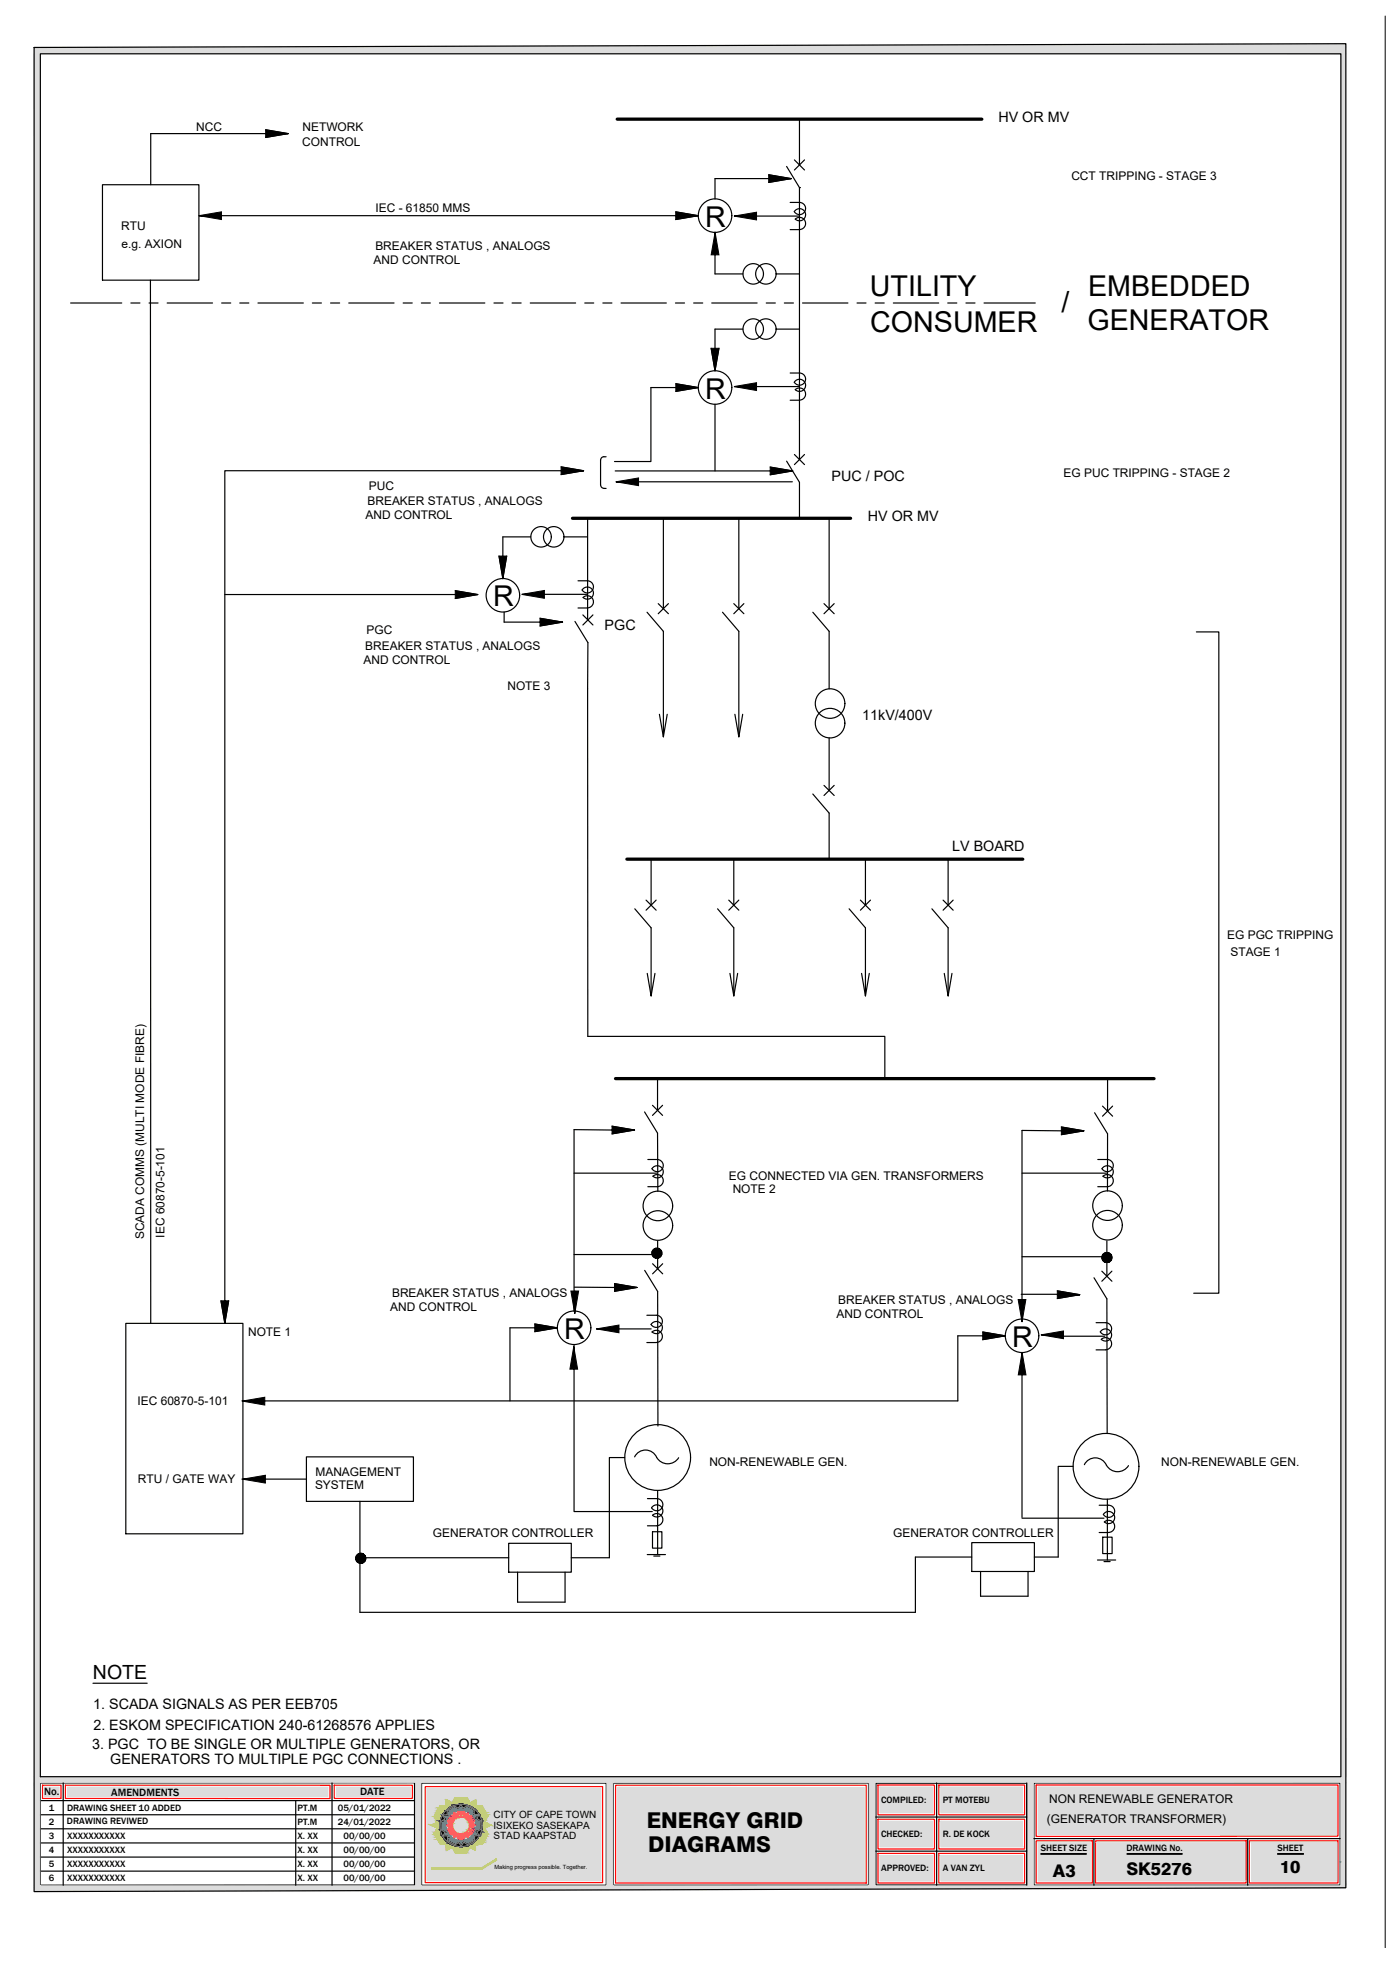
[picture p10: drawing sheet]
<svg xmlns="http://www.w3.org/2000/svg" width="297mm" height="420mm" viewBox="0 0 297 420" stroke-linecap="round" stroke-linejoin="round" font-family="sans-serif">
<defs><g id="words">
<g font-size="6.1">
<text x="150.9" y="48.5">R</text>
<text x="186.2" y="63.4">UTILITY</text>
<text x="232.9" y="63.4">EMBEDDED</text>
<text x="186.2" y="71.1">CONSUMER</text>
<text x="227.2" y="66.8">/</text>
<text x="232.7" y="70.7">GENERATOR</text>
<text x="150.9" y="85.3">R</text>
<text x="105.5" y="129.8">R</text>
<text x="120.8" y="286.6">R</text>
<text x="216.6" y="288.3">R</text>
</g>
<g font-size="4.7">
<text x="138.4" y="391.2">ENERGY GRID</text>
<text x="138.7" y="396.4">DIAGRAMS</text>
</g>
<text font-size="4.2" x="19.9" y="359.4">NOTE</text>
<g font-size="3.7">
<text x="225.3" y="401.8">A3</text>
<text x="241" y="401.3">SK5276</text>
<text x="273.9" y="400.9">10</text>
</g>
<g font-size="3.1">
<text x="213.7" y="26">HV OR MV</text>
<text x="178" y="102.8">PUC / POC</text>
<text x="185.7" y="111.6">HV OR MV</text>
<text x="129.4" y="134.8">PGC</text>
<text x="184.5" y="154">11kV/400V</text>
<text x="203.8" y="182.1">LV BOARD</text>
<text x="19.9" y="365.8">1. SCADA SIGNALS AS PER EEB705</text>
<text x="20" y="370.3">2. ESKOM SPECIFICATION 240-61268576 APPLIES</text>
<text x="19.7" y="374.5">3. PGC TO BE SINGLE OR MULTIPLE GENERATORS, OR</text>
<text x="23.6" y="377.5">GENERATORS TO MULTIPLE PGC CONNECTIONS .</text>
</g>
<g font-size="2.6">
<text x="42" y="28">NCC</text>
<text x="64.7" y="28">NETWORK</text>
<text x="64.7" y="31.3">CONTROL</text>
<text x="229.3" y="38.6">CCT TRIPPING - STAGE 3</text>
<text x="80.3" y="45.3">IEC - 61850 MMS</text>
<text x="25.9" y="49.3">RTU</text>
<text x="26" y="53.1">e.g. AXION</text>
<text x="80.3" y="53.5">BREAKER STATUS , ANALOGS</text>
<text x="79.9" y="56.5">AND CONTROL</text>
<text x="79" y="104.8">PUC</text>
<text x="227.6" y="102.1">EG PUC TRIPPING - STAGE 2</text>
<text x="78.3" y="111.1">AND CONTROL</text>
<text x="78.6" y="108.2">BREAKER STATUS , ANALOGS</text>
<text x="78.4" y="135.8">PGC</text>
<text x="77.8" y="142.1">AND CONTROL</text>
<text x="78.1" y="139.2">BREAKER STATUS , ANALOGS</text>
<text x="108.6" y="147.7">NOTE 3</text>
<text x="262.6" y="201.1">EG PGC TRIPPING</text>
<text x="263.3" y="204.7">STAGE 1</text>
<text x="156" y="252.6">EG CONNECTED VIA GEN. TRANSFORMERS</text>
<text x="156.8" y="255.3">NOTE 2</text>
<text x="30.9" y="265.3" transform="rotate(-90 30.9 265.3)">SCADA COMMS (MULTI MODE FIBRE)</text>
<text x="35.2" y="264.9" transform="rotate(-90 35.2 264.9)">IEC 60870-5-101</text>
<text x="83.5" y="280.5">AND CONTROL</text>
<text x="83.9" y="277.6">BREAKER STATUS , ANALOGS</text>
<text x="179.4" y="279.1">BREAKER STATUS , ANALOGS</text>
<text x="53.1" y="286">NOTE 1</text>
<text x="179" y="282">AND CONTROL</text>
<text x="29.4" y="300.7">IEC 60870-5-101</text>
<text x="29.5" y="317.3">RTU / GATE WAY</text>
<text x="67.5" y="316">MANAGEMENT</text>
<text x="151.8" y="313.7">NON-RENEWABLE GEN.</text>
<text x="248.5" y="313.7">NON-RENEWABLE GEN.</text>
<text x="67.4" y="318.6">SYSTEM</text>
<text x="92.6" y="329">GENERATOR CONTROLLER</text>
<text x="191.2" y="329.1">GENERATOR CONTROLLER</text>
<text x="224.5" y="385.8">NON RENEWABLE GENERATOR</text>
<text x="224" y="390.1">(GENERATOR TRANSFORMER)</text>
</g>
<g font-size="2.3">
<text x="9.4" y="384.3">No.</text>
<text x="23.8" y="384.3">AMENDMENTS</text>
<text x="77" y="384.3">DATE</text>
</g>
<g font-size="2.1">
<text x="105.6" y="389">CITY OF CAPE TOWN</text>
<text x="105.6" y="391.4">ISIXEKO SASEKAPA</text>
<text x="105.6" y="393.7">STAD KAAPSTAD</text>
</g>
<g font-size="2">
<text x="10.5" y="387.6">1</text>
<text x="14.4" y="387.6">DRAWING SHEET 10 ADDED</text>
<text x="63.7" y="387.6">PT.M</text>
<text x="72.3" y="387.6">05/01/2022</text>
<text x="188.6" y="385.9">COMPILED:</text>
<text x="201.7" y="385.9">PT MOTEBU</text>
<text x="10.5" y="390.6">2</text>
<text x="10.5" y="393.6">3</text>
<text x="14.3" y="390.4">DRAWING REVIWED</text>
<text x="14.4" y="393.6">XXXXXXXXXXX</text>
<text x="63.6" y="390.6">PT.M</text>
<text x="63.7" y="393.6">X. XX</text>
<text x="72.3" y="390.6">24/01/2022</text>
<text x="73.5" y="393.6">00/00/00</text>
<text x="188.6" y="393.2">CHECKED:</text>
<text x="201.7" y="393.2">R. DE KOCK</text>
<text x="10.5" y="396.6">4</text>
<text x="10.5" y="399.7">5</text>
<text x="14.4" y="396.6">XXXXXXXXXXX</text>
<text x="14.4" y="399.7">XXXXXXXXXXX</text>
<text x="63.7" y="396.6">X. XX</text>
<text x="63.7" y="399.6">X. XX</text>
<text x="73.5" y="396.6">00/00/00</text>
<text x="73.5" y="399.6">00/00/00</text>
<text x="188.6" y="400.5">APPROVED:</text>
<text x="201.7" y="400.5">A VAN ZYL</text>
<text x="222.8" y="396.2">SHEET SIZE</text>
<text x="241" y="396.2">DRAWING No.</text>
<text x="273.4" y="396.2">SHEET</text>
<text x="10.5" y="402.7">6</text>
<text x="14.4" y="402.7">XXXXXXXXXXX</text>
<text x="63.7" y="402.7">X. XX</text>
<text x="73.5" y="402.7">00/00/00</text>
</g>
<text font-size="1.2" x="105.8" y="400">Making progress possible. Together.</text>
</g></defs>
<!-- layer: 500AL132KV -->
<g fill="#dcdcdc" stroke="#dcdcdc" stroke-width=".21">
<path d="M222.2 382.5h63.9z"/>
<path d="M222.2 382.5h63.9v10.1z"/>
<path d="M267.8 394.5l18.3-.1z"/>
<path d="M267.8 394.5h18.3v8z"/>
<path d="M132.2 382.6h52.7z"/>
<path d="M132.2 382.6h52.7v20z"/>
<path d="M14.5 382.6h55.6z"/>
<path d="M14.5 382.6h55.6v1.9z"/>
<path d="M7.3 10.2l280.7-.8v.8z"/>
<path d="M7.3 403.5h280.7v.6z"/>
<path d="M222.2 382.5v10.1h63.9zM222.2 392.6h63.9z"/>
<path d="M267.8 394.5v8h18.3zM267.8 402.5h18.3z"/>
<path d="M132.2 382.6v20h52.7zM132.2 402.6l52.7 .1z"/>
<path d="M222.2 394.5l11.1 8.1v-8.1zM222.2 394.5l11.1 8.1h-11.1z"/>
<path d="M14.5 382.6v1.9h55.6zM14.5 384.5h55.6z"/>
<path d="M7.3 10.2l280.7 1.3v-1.3zM7.3 10.2l280.7 1.3h-280.7z"/>
<path d="M287 11.5l1 368.8v-368.8zM287 11.5l1 368.8h-1z"/>
<path d="M7.3 11.5l1.3 368.8v-368.8zM7.3 11.5l1.3 368.8h-1.3z"/>
<path d="M7.3 380.3l280.7 1.3v-1.3zM7.3 380.3l280.7 1.3h-280.7z"/>
<path d="M88.7 381.6h199.3zM88.7 381.6h199.3z"/>
<path d="M7.3 381.6h81.4zM7.3 381.6h1.3z"/>
<path d="M88.7 381.6h97.2zM88.7 381.6h42.6z"/>
<path d="M88.7 381.6l1.5 21.9v-21.9zM88.7 381.6l1.5 21.9h-1.5z"/>
<path d="M286.8 381.6l1.2 21.9v-21.9zM286.8 381.6l1.2 21.9h-1.2z"/>
<path d="M219.7 381.6l1.6 21.9v-21.9zM219.7 381.6l1.6 21.9h-1.6z"/>
<path d="M185.9 381.6l1.5 21.9v-21.9zM185.9 381.6l1.5 21.9h-1.5z"/>
<path d="M185.9 403.5h102.1zM156.6 403.5h131.4z"/>
<path d="M129.8 381.6l1.5 21.9v-21.9zM129.8 381.6l1.5 21.9h-1.5z"/>
<path d="M88.7 403.5h1.5zM8.6 403.5h81.6z"/>
<path d="M7.3 381.6l1.3 21.9v-21.9zM7.3 381.6l1.3 21.9h-1.3z"/>
<path d="M156.6 403.5h131.4zM131.3 403.5h156.7z"/>
<path d="M129.8 403.5h1.5zM129.8 403.5h1.5z"/>
<path d="M7.3 403.5h82.9zM7.3 403.5h82.9z"/>
<path d="M7.3 403.5v.6h280.7zM7.3 404.1h280.7l-280.7 .8z"/>
</g>
<!-- layer: 0 -->
<g fill="none" stroke="#dcdcdc" stroke-width=".25">
<path d="M9.6 382.6h3v1.9h-3zM14.5 382.6h55.6v1.9h-55.6zM72 382.6h15.8v1.9h-15.8zM132.2 382.6h52.7v20.1l-52.7-.1zM188.3 382.5h11.2v5.5h-11.2zM188.3 389.8h11.2v5.5h-11.2zM188.3 397.2h11.2v5.4h-11.2zM201.4 382.5h17.4v5.5h-17.4zM201.4 389.8h17.4v5.5h-17.4zM201.4 397.2h17.4v5.4h-17.4zM222.2 382.5h63.9v10.1h-63.9zM222.2 394.5h11.1v8.1h-11.1z"/>
<path d="M234.9 394.5h31.3v8.1h-31.3zM267.8 394.5l18.3-.1v8.1l-18.3 .1z"/>
</g>
<g fill="#dcdcdc" stroke="#dcdcdc" stroke-width=".21">
<path d="M91.4 382.8l37.2 19.7v-19.7zM91.4 382.8l37.2 19.7h-37.2z"/>
<path d="M201.4 382.5l17.4 5.5v-5.5zM201.4 382.5l17.4 5.5h-17.4z"/>
<path d="M201.4 389.8l17.4 5.5v-5.5zM201.4 389.8l17.4 5.5h-17.4z"/>
<path d="M188.3 382.5l11.2 5.5v-5.5zM188.3 382.5l11.2 5.5h-11.2z"/>
<path d="M188.3 389.8l11.2 5.5v-5.5zM188.3 389.8l11.2 5.5h-11.2z"/>
<path d="M201.4 397.2l17.4 5.4v-5.4zM201.4 397.2l17.4 5.4h-17.4z"/>
<path d="M188.3 397.2l11.2 5.4v-5.4zM188.3 397.2l11.2 5.4h-11.2z"/>
<path d="M234.9 394.5l31.3 8.1v-8.1zM234.9 394.5l31.3 8.1h-31.3z"/>
<path d="M72 382.6l15.8 1.9v-1.9zM72 382.6l15.8 1.9h-15.8z"/>
<path d="M9.6 382.6l3 1.9v-1.9zM9.6 382.6l3 1.9h-3z"/>
</g>
<!-- layer: BorderSheet -->
<path d="M8.5 381.5h80.6v22.2l-80.6-.1zM90.1 381.5h39.8v22.2h-39.8zM91.4 382.8h37.2v19.7h-37.2zM131.1 381.5h54.9v22.1l-54.9 .1zM187.3 381.5h32.6v22.1h-32.6zM221.1 381.5h65.9v22.1h-65.9z" fill="none" stroke="#dcdcdc" stroke-width=".25"/>
<!-- layer: TEXT -->
<g fill="none" stroke="#f00" stroke-width=".25">
<path d="M9.1 382.1h4v2.8h-4zM14 382.1h56.6v2.9l-56.6-.1zM71.5 382.1h16.7v2.8h-16.7zM131.7 382.1h53.7v21h-53.7zM187.9 382.1h12.1v6.4h-12.1zM187.9 389.4h12.1v6.4h-12.1zM187.9 396.7h12.1v6.4h-12.1zM200.9 382.1h18.4v6.4h-18.4zM200.9 389.4h18.4v6.4h-18.4zM200.9 396.7h18.4v6.4h-18.4zM221.7 394h12.1v9.1h-12.1zM221.7 382.1l64.6-.1v11l-64.6 .1z"/>
<path d="M234.5 394h32.2v9.1h-32.2zM267.4 394h18.9v9.1h-18.9z"/>
</g>
<g fill="none" stroke="#000" stroke-width=".25">
<path d="M7.3 10.2l280.7-.8v394.7l-280.7 .8zM8.6 11.5h278.4v368.8h-278.4zM8.6 381.6h80.1v21.9h-80.1zM8.6 385.4h80.1M8.6 388.4h80.1M8.6 391.4h80.1M8.6 394.5h80.1M8.6 397.5h80.1M13.5 381.6v21.9M63.3 385.4v18.1M71.1 381.6v21.9M90.2 381.6h39.6v21.9h-39.6z"/>
<path d="M131.3 381.6h54.6v21.9h-54.6zM187.4 381.6h32.3v21.9h-32.3zM187.4 388.9h32.3M187.4 396.2h32.3M200.4 381.6v21.9M219.7 381.6v21.9M221.3 381.6h65.5v21.9h-65.5zM221.3 393.5h65.5M234.1 393.5v10M267 393.5v10M8.6 400.5h80.1"/>
</g>
<!-- layer: TextTitle -->
<path d="M222.8 396.7h9.7M222.8 396.9h9.7M241.2 396.7h11.8M241.2 396.9h11.8M273.4 396.7h5.6M273.4 396.9h5.6" fill="none" stroke="#000" stroke-width=".25"/>
<!-- layer: BorderSheet -->
<path d="M91 382.4h38v20.5h-38z" fill="none" stroke="#f00" stroke-width=".25"/>
<!-- layer: 0 -->
<g fill="#c4d72d" stroke="#c4d72d" stroke-width=".21">
<path d="M97.4 384.8h2.5z"/>
<path d="M100.6 385.9l1.2-.7v.7z"/>
<path d="M94.1 386.6h1.4z"/>
<path d="M101.7 394.7h1.5z"/>
<path d="M94.2 394.7h2.3z"/>
<path d="M100.5 395.4h1.2v.6z"/>
<path d="M95.5 395.4l.1 .6z"/>
<path d="M95.5 395.4h1.3l-1.2 .6z"/>
<path d="M96.8 395.4h3.7l-.6 1.1z"/>
<path d="M92.4 399.8v.3l10.7-.3zM92.4 400.1l10.7-.3v.3zM103.1 399.8v.3l3.1-2.2zM103.1 400.1l3.1-2.2 .1 .2z"/>
<path d="M97.4 384.8l2.8 .4-.3-.4zM97.4 384.8l2.8 .4h-3.1z"/>
<path d="M97.1 385.2l3.5 .7-.4-.7zM97.1 385.2l3.5 .7h-3.8z"/>
<path d="M95.5 385.2l1.3 .7zM95.5 385.2l1.3 .7h-1.3z"/>
<path d="M100.6 385.9h1.2zM100.6 385.9h1.2z"/>
<path d="M95.5 385.9h5.1zM95.5 385.9h5.1z"/>
<path d="M95.5 385.9l6.3 .3v-.3zM95.5 385.9l6.3 .3h-6.3z"/>
<path d="M98.5 386.2h3.3zM98.5 386.2h3.3z"/>
<path d="M95.5 386.2h3zM95.5 386.2h2.4z"/>
<path d="M99.1 386.2l2.7 .1zM99.1 386.2l2.7 .1z"/>
<path d="M95.5 386.2l1.8 .2 .6-.2zM95.5 386.2l1.8 .2h-1.8z"/>
<path d="M99.7 386.3l2.1 .2v-.2zM99.7 386.3l2.1 .2h-1.5z"/>
<path d="M100.3 386.5l1.5 .1zM100.3 386.5l1.5 .1z"/>
<path d="M95.5 386.4l1.2 .2 .6-.2zM95.5 386.4l1.2 .2h-1.2z"/>
<path d="M100.5 386.6h2.7zM100.5 386.6h2.7z"/>
<path d="M95.5 386.6h1.2zM95.5 386.6h1.1z"/>
<path d="M100.5 386.6l2.8 .1-.1-.1zM100.5 386.6l2.8 .1h-2.5z"/>
<path d="M94.1 386.6l2.1 .3 .4-.3zM94.1 386.6l2.1 .3h-2.2z"/>
<path d="M100.8 386.7l2.6 .4-.1-.4zM100.8 386.7l2.6 .4h-2.1z"/>
<path d="M94 386.9l1.7 .3 .5-.3zM94 386.9l1.7 .3h-1.9z"/>
<path d="M101.3 387.1l2.4 .3-.3-.3zM101.3 387.1l2.4 .3h-1.9z"/>
<path d="M93.8 387.2l1.5 .5 .4-.5zM93.8 387.2l1.5 .5h-1.7z"/>
<path d="M101.8 387.4l2.1 .5-.2-.5zM101.8 387.4l2.1 .5h-1.7z"/>
<path d="M93.6 387.7l1.3 .4 .4-.4zM93.6 387.7l1.3 .4h-1.6z"/>
<path d="M102.2 387.9l2 .5-.3-.5zM102.2 387.9l2 .5h-1.6z"/>
<path d="M93.3 388.1l1.3 .6 .3-.6zM93.3 388.1l1.3 .6h-1.6z"/>
<path d="M102.6 388.4l1.8 .3-.2-.3zM102.6 388.4l1.8 .3h-1.7z"/>
<path d="M93 388.7l1.5 .1 .1-.1zM93 388.7l1.5 .1h-1.6z"/>
<path d="M102.7 388.7l1.6 .2 .1-.2zM102.7 388.7l1.6 .2h-1.5z"/>
<path d="M92.9 388.8l1.4 .4 .2-.4zM92.9 388.8l1.4 .4h-1.2z"/>
<path d="M102.8 388.9l1.1 .6 .4-.6zM102.8 388.9l1.1 .6h-.9z"/>
<path d="M93.1 389.2l1.1 .6 .1-.6zM93.1 389.2l1.1 .6h-.8z"/>
<path d="M103 389.5l.7 .4 .2-.4zM103 389.5l.7 .4h-.6z"/>
<path d="M93.4 389.8l.7 .3 .1-.3zM93.4 389.8l.7 .3h-.5z"/>
<path d="M103.1 389.9l.9 .2-.3-.2zM103.1 389.9l.9 .2h-.9z"/>
<path d="M93.6 390.1l.5 .3v-.3zM92.8 390.4l.8-.3 .5 .3z"/>
<path d="M103.1 390.1l1.9 .5-1-.5zM103.1 390.1l1.9 .5h-1.8z"/>
<path d="M92.8 390.4l1.3 .2v-.2zM92.4 390.6l.4-.2 1.3 .2z"/>
<path d="M103.2 390.6h1.8zM103.2 390.6l1.6 .1z"/>
<path d="M92.4 390.6l1.7 .4v-.4zM92.4 390.6l1.7 .4h-1z"/>
<path d="M93.1 391l1 .2v-.2zM93.1 391l1 .2h-.5z"/>
<path d="M103.2 390.7l.6 .6 1-.6zM103.2 390.7l.6 .6h-.7zM103.1 391.3h.7zM103.1 391.3h.7z"/>
<path d="M93.6 391.2l.6 .4-.1-.4zM93.6 391.2l.6 .4h-.8z"/>
<path d="M103.1 391.3l1 .6-.3-.6zM103.1 391.3l1 .6h-1.1z"/>
<path d="M93.4 391.6l.9 .6-.1-.6zM93.4 391.6l.9 .6h-1.2z"/>
<path d="M103 391.9l1.4 .6-.3-.6zM103 391.9l1.4 .6h-1.6z"/>
<path d="M102.8 392.5h1.6zM102.8 392.5h1.6z"/>
<path d="M93.1 392.2l1.4 .4-.2-.4zM93.1 392.2l1.4 .4h-1.6z"/>
<path d="M92.9 392.6l1.7 .2-.1-.2zM92.9 392.6l1.7 .2h-1.6z"/>
<path d="M102.8 392.5l1.3 .5 .3-.5zM102.8 392.5l1.3 .5h-1.5z"/>
<path d="M93 392.8l1.9 .5-.3-.5zM93 392.8l1.9 .5h-1.5z"/>
<path d="M102.6 393l1.3 .5 .2-.5zM102.6 393l1.3 .5h-1.7z"/>
<path d="M93.4 393.3l1.9 .5-.4-.5zM93.4 393.3l1.9 .5h-1.6z"/>
<path d="M102.2 393.5l1.4 .5 .3-.5zM102.2 393.5l1.4 .5h-1.8z"/>
<path d="M93.7 393.8l2 .4-.4-.4zM93.7 393.8l2 .4h-1.8z"/>
<path d="M101.8 394l1.6 .4 .2-.4zM101.3 394.4l.5-.4 1.6 .4z"/>
<path d="M93.9 394.2l2.3 .3-.5-.3zM93.9 394.2l2.3 .3h-2.1z"/>
<path d="M101.3 394.4l1.9 .3 .2-.3zM100.9 394.7l.4-.3 1.9 .3z"/>
<path d="M100.9 394.7h.8zM100.8 394.7h.9z"/>
<path d="M94.1 394.5l2.4 .2-.3-.2zM94.1 394.5l2.4 .2h-2.3zM94.2 394.7h2.3z"/>
<path d="M95.5 394.7l1.2 .1zM95.5 394.7l1.2 .1h-1.2z"/>
<path d="M100.8 394.7l.9 .2v-.2zM100.3 394.9l.5-.2 .9 .2z"/>
<path d="M95.5 394.8l1.8 .3-.6-.3zM95.5 394.8l1.8 .3h-1.8z"/>
<path d="M100.3 394.9l1.4 .2v-.2zM99.7 395.1l.6-.2 1.4 .2z"/>
<path d="M95.5 395.1l2.4 .1-.6-.1zM95.5 395.1l2.4 .1h-2.4z"/>
<path d="M99.7 395.1l2 .1zM99.1 395.2h2.6z"/>
<path d="M95.5 395.2h2.8zM95.5 395.2h2.8z"/>
<path d="M99.1 395.2l2.6 .1zM98.5 395.3h3.2z"/>
<path d="M95.5 395.2l3 .1zM95.5 395.2l3 .1z"/>
<path d="M95.5 395.3l6.2 .1zM95.5 395.3l6.2 .1z"/>
<path d="M96.8 395.4h4.9zM96.8 395.4h4.9z"/>
<path d="M97.4 396.5h2.5zM96.8 395.4l3.1 1.1h-2.5z"/>
</g>
<path d="M95.5 385.2l1.3 .7 .6-1.1h2.5l.7 1.1 1.2-.7v1.4h1.4l1.2 2.1-.7 1.2 1.3 .7-1.2 .7 .6 1.2-1.2 2.2h-1.5v1.3l-1.2-.6-.6 1.1h-2.5l-.6-1.1-1.3 .7v-1.4h-1.3l-1.3-2.1 .7-1.4-1.2-.6 1.2-.5-.7-1.3 1.2-2.2h1.4z" fill="none" stroke="#c4d72d" stroke-width=".25"/>
<g fill="#ec268f" stroke="#ec268f" stroke-width=".21">
<path d="M98 387.7h1.3z"/>
<path d="M99.6 388.3l.6-.3v.3z"/>
<path d="M96.4 388.6h.7z"/>
<path d="M100.2 392.7h.7z"/>
<path d="M96.5 392.7h1z"/>
<path d="M99.6 393h.6v.4z"/>
<path d="M97.1 393v.4z"/>
<path d="M97.1 393h.6l-.6 .4z"/>
<path d="M97.8 393h1.8l-.3 .6z"/>
<path d="M98 387.7l1.4 .3-.1-.3zM98 387.7l1.4 .3h-1.5z"/>
<path d="M97.9 388l1.7 .3-.2-.3zM97.9 388l1.7 .3h-1.9z"/>
<path d="M97.1 388l.6 .3zM97.1 388l.6 .3h-.6z"/>
<path d="M99.6 388.3h.6zM99.6 388.3h.6z"/>
<path d="M97.1 388.3h2.5zM97.1 388.3h2.5z"/>
<path d="M97.1 388.3h3.1zM97.1 388.3h3.1z"/>
<path d="M98.9 388.3l1.3 .1zM98.9 388.3l1.3 .1z"/>
<path d="M97.1 388.3h1.3zM97.1 388.3l.9 .1z"/>
<path d="M99.3 388.4l.9 .2v-.2zM99.3 388.4l.9 .2z"/>
<path d="M97.1 388.4l.5 .2 .4-.2zM97.1 388.4l.5 .2h-.5z"/>
<path d="M99.7 388.6h.5zM99.7 388.6h.5z"/>
<path d="M99.8 388.6h1.1zM99.8 388.6h1.1z"/>
<path d="M97.1 388.6h.5zM97.1 388.6h.4z"/>
<path d="M97.1 388.6h.4zM97.1 388.6h.4z"/>
<path d="M99.8 388.6l1.2 .2-.1-.2zM99.8 388.6l1.2 .2h-.9z"/>
<path d="M96.4 388.6l.9 .2 .2-.2zM96.4 388.6l.9 .2h-1z"/>
<path d="M100.1 388.8l1.1 .3-.2-.3zM100.1 388.8l1.1 .3h-.8z"/>
<path d="M96.3 388.8l.6 .3 .4-.3zM96.3 388.8l.6 .3h-.7z"/>
<path d="M100.4 389.1l1 .3-.2-.3zM100.4 389.1l1 .3h-.7z"/>
<path d="M96.2 389.1l.5 .3 .2-.3zM96.2 389.1l.5 .3h-.7z"/>
<path d="M100.7 389.4l.8 .3-.1-.3zM100.7 389.4l.8 .3h-.7z"/>
<path d="M96 389.4l.5 .3 .2-.3zM96 389.4l.5 .3h-.7z"/>
<path d="M100.8 389.7l.7 .1v-.1zM100.8 389.7l.7 .1h-.6z"/>
<path d="M95.8 389.7h.7zM95.8 389.7l.7 .1z"/>
<path d="M100.9 389.8l.3 .4 .3-.4zM100.9 389.8l.3 .4h-.2z"/>
<path d="M95.8 389.8l.6 .4 .1-.4zM95.8 389.8l.6 .4h-.3z"/>
<path d="M101 390.2h.2zM101 390.2l.2 .1z"/>
<path d="M96.1 390.2l.3 .2zM96.1 390.2l.3 .2z"/>
<path d="M101 390.3l.8 .4zM101 390.3l.8 .4h-.8z"/>
<path d="M96.1 390.4l.2 .3 .1-.3zM95.5 390.7l.6-.3 .2 .3z"/>
<path d="M101 390.7h.8zM101 390.7h.7z"/>
<path d="M95.5 390.7h.8zM95.5 390.7h.8z"/>
<path d="M95.6 390.7l.8 .3-.1-.3zM95.6 390.7l.8 .3z"/>
<path d="M101 390.7l.2 .3 .5-.3zM101 390.7l.2 .3h-.2z"/>
<path d="M101 391l.3 .1zM101 391l.3 .1h-.3z"/>
<path d="M96.2 391l.2 .1v-.1zM96.2 391l.2 .1h-.3z"/>
<path d="M101 391.1l.5 .4-.2-.4zM101 391.1l.5 .4h-.6z"/>
<path d="M96.1 391.1l.4 .4-.1-.4zM96.1 391.1l.4 .4h-.7z"/>
<path d="M100.9 391.5l.6 .1zM100.9 391.5l.6 .1z"/>
<path d="M95.8 391.5l.7 .1zM95.8 391.5l.7 .1z"/>
<path d="M100.8 391.6l.6 .3 .1-.3zM100.8 391.6l.6 .3h-.7z"/>
<path d="M95.8 391.6l.9 .3-.2-.3zM95.8 391.6l.9 .3h-.7z"/>
<path d="M100.7 391.9l.5 .4 .2-.4zM100.7 391.9l.5 .4h-.8z"/>
<path d="M96 391.9l.9 .4-.2-.4zM96 391.9l.9 .4h-.7z"/>
<path d="M100.4 392.3l.6 .3 .2-.3zM100.1 392.6l.3-.3 .6 .3z"/>
<path d="M96.2 392.3l1.1 .3-.4-.3zM96.2 392.3l1.1 .3h-.9z"/>
<path d="M100.1 392.6l.8 .1 .1-.1zM99.9 392.7l.2-.1 .8 .1z"/>
<path d="M96.4 392.6l1.1 .1zM96.4 392.6l1.1 .1h-1zM96.5 392.7h1z"/>
<path d="M99.9 392.7l.3 .1zM99.7 392.8h.5z"/>
<path d="M97.1 392.7l.5 .1zM97.1 392.7l.5 .1z"/>
<path d="M99.7 392.8l.5 .1v-.1zM99.3 392.9l.4-.1 .5 .1z"/>
<path d="M97.1 392.8l.9 .1zM97.1 392.8l.9 .1h-.9z"/>
<path d="M97.1 392.9l1.3 .1zM97.1 392.9l1.3 .1z"/>
<path d="M99.3 392.9l.9 .1zM98.9 393h1.3z"/>
<path d="M97.7 393h.7zM97.7 393h.7z"/>
<path d="M97.1 393h.6zM97.1 393h.6z"/>
<path d="M97.7 393h2.5zM97.7 393h2.5z"/>
<path d="M97.8 393l.2 .6h1.3zM98 393.6h1.3z"/>
</g>
<g fill="none" stroke="#ec268f" stroke-width=".25">
<path d="M97.1 387.9l.6 .4 .3-.6h1.3l.3 .6 .6-.3v.6h.7l.6 1.1-.3 .6 .6 .4-.6 .3 .3 .6-.6 1.1h-.7v.7l-.6-.4-.3 .6h-1.3l-.3-.6-.6 .4v-.7h-.6l-.7-1.1 .4-.6-.7-.3 .6-.3-.3-.7 .6-1.1h.7z"/>
<circle cx="98.7" cy="390.7" r="2.34"/>
</g>
<g fill="#02acd4" stroke="#02acd4" stroke-width=".21">
<path d="M98.6 386.2l.2 .3h-.4z"/>
<path d="M99.8 386.6h.3z"/>
<path d="M96.6 387l.7-.4 .7 .4z"/>
<path d="M101.8 388.4h.7z"/>
<path d="M94.8 392.9h.6z"/>
<path d="M99.2 394.3h1.7z"/>
<path d="M98.5 394.8h.4z"/>
<path d="M98.4 386.5l.4 .1zM98.4 386.5l.4 .1z"/>
<path d="M99.8 386.6l1 .4zM99.1 387l.7-.4 1 .4z"/>
<path d="M98.4 386.6l.7 .4-.3-.4zM98.4 386.6l.7 .4h-1z"/>
<path d="M98.1 387l2.8 .1zM98.1 387l2.8 .1z"/>
<path d="M96.6 387l1.5 .1zM96.5 387.1h1.6z"/>
<path d="M96.5 387.1l5 .3-.6-.3zM96 387.4l.5-.3 5 .3z"/>
<path d="M96 387.4h5.5zM95.8 387.4h5.7z"/>
<path d="M98.7 387.4l2.8 .1zM98.7 387.4l2.8 .1z"/>
<path d="M95.8 387.4h2.9zM95.8 387.5h2.3z"/>
<path d="M95.8 387.5h2.3zM95.7 387.5h2.3z"/>
<path d="M99.2 387.5l2.3 .1zM99.2 387.5l2.3 .1z"/>
<path d="M95.7 387.5h2.3zM95.7 387.5l1.9 .1z"/>
<path d="M99.7 387.6l1.8 .2v-.2zM99.7 387.6l1.8 .2h-1.4z"/>
<path d="M95.7 387.6l1.5 .2 .4-.2zM95.7 387.6l1.5 .2h-1.5z"/>
<path d="M100.1 387.8l1.4 .2v-.2zM100.1 387.8l1.4 .2h-.9z"/>
<path d="M95.7 387.8l1 .2 .5-.2zM95.7 387.8l1 .2h-1z"/>
<path d="M100.6 388l.9 .4v-.4zM100.6 388l.9 .4h-.5z"/>
<path d="M95.7 388l.7 .4 .3-.4zM95.7 388l.7 .4h-.7z"/>
<path d="M101.8 388.4h.7zM101.5 388.4h1z"/>
<path d="M101 388.4h.5zM101 388.4h.5z"/>
<path d="M95.7 388.4h.7zM95.7 388.4l.6 .1z"/>
<path d="M95.7 388.5h.6zM94.7 388.5h1.6z"/>
<path d="M101 388.4l1.3 .4 .2-.4zM101 388.4l1.3 .4h-1z"/>
<path d="M94.7 388.5l1.3 .3 .3-.3zM94.7 388.5l1.3 .3h-1.1z"/>
<path d="M101.3 388.8l.7 .4 .3-.4zM101.3 388.8l.7 .4h-.4z"/>
<path d="M94.9 388.8l.8 .4 .3-.4zM94.9 388.8l.8 .4h-.6z"/>
<path d="M101.6 389.2h.4zM101.6 389.2h.4z"/>
<path d="M95.1 389.2l.6 .1v-.1zM95.1 389.2l.6 .1z"/>
<path d="M101.6 389.2l1.2 .5-.8-.5zM101.6 389.2l1.2 .5h-1z"/>
<path d="M95.2 389.3l.3 .4 .2-.4zM94.6 389.7l.6-.4 .3 .4z"/>
<path d="M101.8 389.7h1.1zM101.8 389.7h1.1z"/>
<path d="M94.6 389.7l.9 .1v-.1zM94.4 389.8l.2-.1 .9 .1z"/>
<path d="M101.8 389.7l1.1 .5v-.5zM101.8 389.7l1.1 .5h-1z"/>
<path d="M94.4 389.8l1 .4 .1-.4zM94.4 389.8l1 .4h-1z"/>
<path d="M101.9 390.2l1 .5v-.5zM101.9 390.2l1 .5h-1z"/>
<path d="M94.4 390.2l1 .5v-.5zM94.4 390.2l1 .5h-1z"/>
<path d="M101.9 390.7l1.1 .5-.1-.5zM101.9 390.7l1.1 .5h-1.1z"/>
<path d="M94.4 390.7l1 .5v-.5zM94.4 390.7l1 .5h-1z"/>
<path d="M101.9 391.2l1.1 .3v-.3zM101.9 391.2l1.1 .3h-1.2z"/>
<path d="M94.4 391.2l1.1 .5-.1-.5zM94.4 391.2l1.1 .5h-1.1z"/>
<path d="M101.8 391.5l.8 .2 .4-.2zM101.8 391.5l.8 .2h-.8z"/>
<path d="M94.4 391.7h1.1zM94.4 391.7h1.1z"/>
<path d="M101.8 391.7l.2 .4 .6-.4zM101.8 391.7l.2 .4h-.4z"/>
<path d="M101.6 392.1l.5 .1zM101.6 392.1l.5 .1h-.5z"/>
<path d="M94.5 391.7l1.2 .5-.2-.5zM94.5 391.7l1.2 .5h-.5z"/>
<path d="M95.2 392.2h.6zM95.2 392.2h.6z"/>
<path d="M101.6 392.2l.8 .4-.3-.4zM101.6 392.2l.8 .4h-1.1z"/>
<path d="M95.3 392.2l.7 .4-.2-.4zM95.3 392.2l.7 .4h-1z"/>
<path d="M101.3 392.6l1.2 .3-.1-.3zM101.3 392.6l1.2 .3h-1.4z"/>
<path d="M95 392.6l1.2 .3-.2-.3zM95 392.6l1.2 .3h-1.4z"/>
<path d="M101.1 392.9h1.4zM101 392.9h.5z"/>
<path d="M95.8 392.9h.5zM95.8 392.9h.5z"/>
<path d="M94.8 392.9h1zM94.8 392.9h.6z"/>
<path d="M101 392.9l.6 .1zM101 392.9l.6 .1z"/>
<path d="M95.8 392.9l.6 .1zM95.8 392.9l.6 .1z"/>
<path d="M101 393l.6 .4v-.4zM100.6 393.4l.4-.4 .6 .4z"/>
<path d="M95.8 393l.9 .4-.3-.4zM95.8 393l.9 .4h-.9z"/>
<path d="M100.6 393.4l1 .2v-.2zM100.1 393.6l.5-.2 1 .2z"/>
<path d="M95.8 393.4l1.4 .2-.5-.2zM95.8 393.4l1.4 .2h-1.4z"/>
<path d="M100.1 393.6l1.5 .2v-.2zM99.7 393.8l.4-.2 1.5 .2z"/>
<path d="M95.8 393.6l1.8 .2-.4-.2zM95.8 393.6l1.8 .2h-1.8z"/>
<path d="M99.7 393.8l1.9 .1zM99.4 393.9h2.2z"/>
<path d="M99.4 393.9h2.2zM99.2 393.9h2.3z"/>
<path d="M95.8 393.8l2.3 .1zM95.8 393.8l2.3 .1z"/>
<path d="M99.2 393.9h2.3zM98.7 394h2.7z"/>
<path d="M95.8 393.9l2.9 .1zM95.8 393.9l2.9 .1z"/>
<path d="M95.8 394h5.6zM95.8 394h5.6z"/>
<path d="M95.8 394l5.1 .3 .5-.3zM95.8 394l5.1 .3h-4.5z"/>
<path d="M99.2 394.3l1.6 .1zM99.4 394.4h1.4l-.8 .4z"/>
<path d="M96.4 394.3h2.8zM96.4 394.3l2.8 .1z"/>
<path d="M98.2 394.4l.7 .4 .3-.4zM98.2 394.4l.7 .4h-.4z"/>
<path d="M96.5 394.4l.9 .4 .8-.4zM96.5 394.4l.9 .4z"/>
<path d="M98.5 394.8h.4zM98.5 394.8h.4l-.2 .4z"/>
</g>
<g fill="#000" stroke="#000" stroke-width=".21">
<path d="M56.9 28.6h4.8l-4.8 .8zM164.5 38.2h4.8l-4.8 .9zM144.6 46.2h4.8l-4.8 .8zM153 49.7l.9 4.8h-.9zM144.6 83h4.8l-4.8 .8zM107.6 119h.8l-.8 4.9zM106.8 119h.8v4.8zM120.1 100.8h4.8l-4.8 .8zM164.8 100.8h4.9l-4.9 .8zM97.4 127.3h4.9l-4.9 .8zM115.6 133.2h4.8l-4.8 .8zM111.7 127.2h4.8v.9z"/>
<path d="M111.7 127.2l4.8-.8v.8zM131 241.9h4.8l-4.8 .8zM227.1 242h4.9l-4.9 .9zM47.3 278.4h.8v4.9zM123 276.3h.8l-.8 4.9zM122.2 276.3h.8v4.9zM131.5 275.6h4.8l-4.8 .8zM218.7 278.2h.8l-.8 4.8zM217.9 278.2h.8v4.8zM226.3 277.1h4.8l-4.8 .8zM114.4 284.2h4.9l-4.9 .8zM127.6 284.4h4.9v.9z"/>
<path d="M127.7 284.4l4.8-.8v.8zM210.3 285.9h4.8l-4.8 .8zM222.8 285.7h4.8v.8zM222.8 285.7l4.8-.8v.8zM52 316.6h4.8v.8zM52 316.6l4.8-.8v.8zM94.7 388.5l.1 .2h-.2zM94.9 388.1h.8v.4zM95.4 392.9h.4zM97.9 395.2h1.4zM98.3 386.2h.8zM98.8 386.6h1l-.5 .3z"/>
<path d="M99.2 394.3l.2 .1zM101.5 388.4h1zM101.5 392.9h1.1z"/>
<path d="M56.9 27.8l4.8 .8h-4.8zM56.9 28.6h4.8zM56.9 28.6h4.8z"/>
<path d="M164.5 37.4l4.8 .8h-4.8zM164.5 38.2h4.8zM164.5 38.2h4.8z"/>
<path d="M42.6 46.2h4.8v.8zM42.6 46.2h4.8v-.9z"/>
<path d="M144.6 45.3l4.8 .9h-4.8zM144.6 46.2h4.8zM144.6 46.2h4.8z"/>
<path d="M153 49.7v4.8h-.8zM153 49.7v4.8zM153 49.7v4.8z"/>
<path d="M157.1 46.2h4.8v.9zM157.1 46.2h4.8v-.8z"/>
<path d="M153 74.5h.9l-.9 4.9zM152.2 74.5l.8 4.9v-4.9z"/>
<path d="M120.1 99.9l4.8 .9h-4.8zM120.1 100.8h4.8zM120.1 100.8h4.8z"/>
<path d="M144.6 82.1l4.9 .9h-4.9zM144.6 83h4.9zM144.6 83h4.9z"/>
<path d="M157.1 82.7h4.8v.9zM157.1 82.7h4.8v-.8z"/>
<path d="M164.8 100l4.9 .8h-4.9zM164.8 100.8h4.9zM164.8 100.8h4.9z"/>
<path d="M131.8 103.1h4.9v.8zM131.8 103.1h4.9v-.8z"/>
<path d="M97.4 126.4l4.9 .9h-4.9zM97.4 127.3h4.9zM97.4 127.3h4.9z"/>
<path d="M115.6 132.3l4.8 .9h-4.8zM115.6 133.2h4.8zM115.6 133.2h4.8z"/>
<path d="M131 241l4.8 .9h-4.8zM131 241.9h4.8zM131 241.9h4.8z"/>
<path d="M227.1 241.2l4.9 .8h-4.9zM227.1 242h4.9zM227.1 242h4.9z"/>
<path d="M48.1 278.4h.8l-.8 4.9zM48.1 278.4v4.9zM48.1 278.4v4.9z"/>
<path d="M131.5 274.7l4.8 .9h-4.8zM131.5 275.6h4.8zM131.5 275.6h4.8z"/>
<path d="M226.3 276.3l4.8 .8h-4.8zM226.3 277.1h4.8zM226.3 277.1h4.8z"/>
<path d="M114.4 283.4l4.9 .8h-4.9zM114.4 284.2h4.9zM114.4 284.2h4.9z"/>
<path d="M122.8 288.2v4.9h-.8zM122.8 288.2v4.9h.8z"/>
<path d="M210.3 285.1l4.8 .8h-4.8zM210.3 285.9h4.8zM210.3 285.9h4.8z"/>
<path d="M218.7 289.5v4.8h-.8zM218.7 289.5v4.8h.9z"/>
<path d="M51.8 299.9h4.9v.8zM51.8 299.9h4.9v-.8z"/>
<path d="M94.2 389.8l.2 .6v-.6zM94.2 389.8l.2 .6h-.3z"/>
<path d="M94.1 390.4l.3 .6v-.6zM94.1 390.4l.3 .6h-.3z"/>
<path d="M94.1 391l.3 .6v-.6zM94.1 391l.3 .6h-.2z"/>
<path d="M94.2 389.8h.2zM94.2 389.8h.2z"/>
<path d="M94.2 391.6l.2 .1zM94.2 391.6l.2 .1z"/>
<path d="M94.2 391.7l1.1 .5zM94.2 391.7l1.1 .5h-1zM94.3 392.2h1zM94.3 392.2h1z"/>
<path d="M94.6 388.7l.5 .5-.3-.5zM94.6 388.7l.5 .5h-.8z"/>
<path d="M94.9 388.1l-.2 .4h1zM94.7 388.5h1z"/>
<path d="M94.6 392.8l.2 .1 .1-.1zM94.6 392.8l.2 .1z"/>
<path d="M94.3 389.2l.9 .1-.1-.1zM94.3 389.2l.9 .1h-.9z"/>
<path d="M94.3 389.3l.1 .5 .8-.5zM94.3 389.3l.1 .5h-.2z"/>
<path d="M94.3 392.2l.6 .6 .4-.6zM94.3 392.2l.6 .6h-.3z"/>
<path d="M95.4 387.5l.3 .2v-.2zM95.4 387.5l.3 .2h-.4z"/>
<path d="M95.3 387.7l.4 .4v-.4zM95.3 387.7l.4 .4h-.8z"/>
<path d="M95.4 392.9l.4 .1zM94.8 393h1z"/>
<path d="M94.7 393l1.1 .3v-.3zM94.7 393l1.1 .3h-.9z"/>
<path d="M94.9 393.3l.9 .5v-.5zM94.9 393.3l.9 .5h-.5z"/>
<path d="M95.3 393.8l.5 .2v-.2zM95.3 393.8l.5 .2h-.3z"/>
<path d="M95.5 394l.7 .2zM95.5 394l.7 .2h-.5z"/>
<path d="M95.7 387.2v.3l.5-.3zM95.4 387.5l.3-.3v.3z"/>
<path d="M95.7 394.2l1.2 .3-.7-.3zM95.7 394.2l1.2 .3h-.7z"/>
<path d="M96.2 386.9v.3l.6-.3zM95.7 387.2l.5-.3v.3z"/>
<path d="M96.2 394.5l1.2 .3-.5-.3zM96.2 394.5l1.2 .3h-.7z"/>
<path d="M96.7 386.6l.1 .3 .5-.3zM96.2 386.9l.5-.3 .1 .3z"/>
<path d="M97.3 386.6h1.1zM97.3 386.6h1.1z"/>
<path d="M96.7 386.6h.6zM96.7 386.6h.6z"/>
<path d="M96.7 394.8h.7zM96.7 394.8h.7z"/>
<path d="M97.9 395.2h1.2zM98.3 395.2h.8z"/>
<path d="M97.3 386.6l.8 .5zM97.3 386.6h1.1l-.3 .5z"/>
<path d="M98.2 394.4l.3 .4zM97.4 394.8l.8-.4 .3 .4z"/>
<path d="M97.4 394.8h1.1zM97.4 394.8h1.1z"/>
<path d="M96.7 394.8h1.8zM96.7 394.8h1.8z"/>
<path d="M97.3 386.4l1.1 .2 .1-.2zM96.7 386.6l.6-.2 1.1 .2z"/>
<path d="M96.7 394.8l1.9 .3-.1-.3zM96.7 394.8l1.9 .3h-1.3z"/>
<path d="M97.9 386.2l.6 .2 .1-.2zM97.3 386.4l.6-.2 .6 .2z"/>
<path d="M98.3 386.2h.3zM97.9 386.2h.7z"/>
<path d="M97.3 395.1l1.4 .1-.1-.1zM97.3 395.1l1.4 .1z"/>
<path d="M97.9 395.2h.8zM97.9 395.2h.8z"/>
<path d="M98.8 386.6l.2 .3h.3zM99 386.9h.3l-.2 .1z"/>
<path d="M98.3 386.2h.8zM98.3 386.2h.8z"/>
<path d="M98.6 386.2h.7zM98.6 386.2h.7z"/>
<path d="M98.6 386.2l1.1 .1zM98.6 386.2l1.1 .1z"/>
<path d="M99.2 394.4l.8 .4zM99.2 394.4l.8 .4h-1.1z"/>
<path d="M98.7 386.3l1.6 .2-.6-.2zM98.7 386.3l1.6 .2h-1.5z"/>
<path d="M98.7 395.1h1zM98.7 395.1l.6 .1z"/>
<path d="M98.8 386.5h1.1zM98.8 386.5l1 .1z"/>
<path d="M98.8 386.5h1.6zM98.8 386.5h1.6z"/>
<path d="M98.8 394.9l.9 .2 .6-.2zM98.8 394.9l.9 .2h-1z"/>
<path d="M99.9 386.5l.6 .1zM99.9 386.5l.6 .1z"/>
<path d="M100.1 386.6l.7 .1zM100.1 386.6l.7 .1z"/>
<path d="M98.9 394.8l1.4 .1 .3-.1zM98.9 394.8l1.4 .1h-1.5z"/>
<path d="M100.3 386.7l1 .4-.5-.4zM100.3 386.7l1 .4h-.4z"/>
<path d="M100.2 394.7h.6zM100 394.8h.6z"/>
<path d="M100.9 387.1l.8 .3-.4-.3zM100.9 387.1l.8 .3z"/>
<path d="M100.8 394.4v.3l.5-.3zM100.2 394.7l.6-.3v.3z"/>
<path d="M101.5 388.4h1zM101.5 388.4h1z"/>
<path d="M101.5 387.4h.3zM101.5 387.4h.3z"/>
<path d="M101.5 388.4h.2zM101.5 388.4h.2z"/>
<path d="M101.5 387.4l.7 .5-.4-.5zM101.5 387.4l.7 .5h-.7z"/>
<path d="M101.4 394l-.1 .4 .5-.4zM100.8 394.4l.6-.4-.1 .4z"/>
<path d="M101.6 393.9h.3zM101.4 394h.4z"/>
<path d="M101.5 387.9l1 .5-.3-.5zM101.5 387.9l1 .5h-1z"/>
<path d="M101.6 393.5l.3 .4 .3-.4zM101.6 393.5l.3 .4h-.3z"/>
<path d="M102.5 388.4l.3 .5zM102.5 388.4l.3 .5h-.6z"/>
<path d="M101.6 393l.6 .5 .4-.5zM101.6 393l.6 .5h-.6z"/>
<path d="M101.5 392.9h1.1zM101.5 392.9l1.1 .1z"/>
<path d="M102.2 388.9l.7 .3-.1-.3zM102.2 388.9l.7 .3h-.9z"/>
<path d="M102.3 392.5l.3 .4 .2-.4zM102.3 392.5l.3 .4z"/>
<path d="M102 389.2l1 .3-.1-.3zM102 389.2l1 .3h-.5z"/>
<path d="M102 392.1l.8 .4 .2-.4zM102 392.1l.8 .4h-.5z"/>
<path d="M102.5 389.5l.6 .2-.1-.2zM102.5 389.5l.6 .2z"/>
<path d="M102.3 391.9l.7 .2v-.2zM102 392.1l.3-.2 .7 .2z"/>
<path d="M102.9 389.7l.2 .4v-.4zM102.9 389.7l.2 .4h-.2z"/>
<path d="M103 391.5v.4l.1-.4zM102.3 391.9l.7-.4v.4z"/>
<path d="M102.9 390.1l.3 .6-.1-.6zM102.9 390.1l.3 .6h-.3z"/>
<path d="M103 391.3l.1 .2v-.2zM103 391.3l.1 .2h-.1z"/>
<path d="M102.9 390.7l.2 .6 .1-.6zM102.9 390.7l.2 .6h-.1z"/>
</g>
<g fill="none" stroke="#808080" stroke-width=".25">
<path d="M94.7 388.5h1v-1l1.6-.9 .8 .5 .5-.9 .5 .8 .8-.5 1.6 .9v1h1l-.5 .8 .9 .5 .1 1.8-1 .6 .5 .8h-1l.1 1-1.6 .9-.8-.5-.5 .9-.5-.8-.8 .4-1.6-.8v-1.1l-1 .1 .5-.8-.9-.5v-1.9l.8-.5z"/>
<circle cx="98.6" cy="390.7" r="4.5"/>
<circle cx="98.7" cy="390.7" r="3.3"/>
</g>
<g fill="#ffbf00" stroke="#ffbf00" stroke-width=".21">
<path d="M98.6 388.4l.1 .2h-.2z"/>
<path d="M97.6 388.9l.3-.3 .4 .3z"/>
<path d="M100.1 389.6l.5-.1z"/>
<path d="M100.1 391.8h.5z"/>
<path d="M96.7 391.8h.3z"/>
<path d="M98.7 392.5h.2z"/>
<path d="M98.9 392.5h.9z"/>
<path d="M98.5 392.8h.3z"/>
<path d="M98.5 388.6h.2zM98.5 388.6h.2z"/>
<path d="M99.2 388.6l.5 .3zM98.8 388.9l.4-.3 .5 .3z"/>
<path d="M98.5 388.6l.3 .3-.1-.3zM98.5 388.6l.3 .3h-.4z"/>
<path d="M98.4 388.9h1.4zM98.4 388.9h1.4z"/>
<path d="M97.6 388.9h.7zM97.6 388.9h.7z"/>
<path d="M97.6 388.9h2.2zM97.5 388.9h2.3z"/>
<path d="M97.5 388.9h1.2zM97.5 388.9h.9z"/>
<path d="M98.7 388.9h1.2zM98.7 388.9h1.2z"/>
<path d="M97.5 388.9h.9zM97.3 389h.7z"/>
<path d="M99.1 388.9l1 .1zM99.1 388.9l1 .1z"/>
<path d="M99.3 389h.8zM99.3 389h.8z"/>
<path d="M97.3 389l.5 .1 .2-.1zM97.2 389.1l.1-.1 .5 .1z"/>
<path d="M97.2 389.1h.6zM97.2 389.1h.5z"/>
<path d="M99.4 389l.7 .2v-.2zM99.4 389l.7 .2z"/>
<path d="M97.2 389.1l.2 .2 .3-.2zM97.2 389.1l.2 .2h-.2z"/>
<path d="M99.7 389.2l.4 .2v-.2zM99.7 389.2l.4 .2z"/>
<path d="M99.9 389.4l.2 .1zM99.9 389.4l.2 .1z"/>
<path d="M97.2 389.3v.3l.2-.3zM97.2 389.3v.3zM96.8 389.6h.4z"/>
<path d="M96.8 389.6h.4zM96.6 389.6h.6z"/>
<path d="M100 389.6l.5 .1 .1-.1zM100 389.6l.5 .1z"/>
<path d="M96.6 389.6l.4 .3 .2-.3zM96.6 389.6l.4 .3h-.2z"/>
<path d="M100.2 389.7l.1 .3 .2-.3zM100.2 389.7l.1 .3z"/>
<path d="M96.8 389.9l.1 .1 .1-.1zM96.8 389.9l.1 .1z"/>
<path d="M100.3 390h.2zM100.3 390h.2z"/>
<path d="M96.9 390v.2zM96.6 390.2l.3-.2v.2z"/>
<path d="M100.3 390l.5 .2zM100.3 390l.5 .2h-.4z"/>
<path d="M96.6 390.2h.3zM96.5 390.3h.4z"/>
<path d="M100.4 390.2l.4 .2v-.2zM100.4 390.2l.4 .2h-.4z"/>
<path d="M96.5 390.3l.3 .2 .1-.2zM96.5 390.3l.3 .2h-.3z"/>
<path d="M100.4 390.4l.4 .3v-.3zM100.4 390.4l.4 .3h-.3z"/>
<path d="M96.5 390.5l.3 .4v-.4zM96.5 390.5l.3 .4h-.3z"/>
<path d="M100.5 390.7l.3 .4v-.4zM100.5 390.7l.3 .4h-.4z"/>
<path d="M100.4 391.1h.4zM100.4 391.1h.4z"/>
<path d="M96.5 390.9l.4 .3-.1-.3zM96.5 390.9l.4 .3h-.4z"/>
<path d="M96.5 391.2h.4zM96.5 391.2h.4z"/>
<path d="M100.4 391.1l-.1 .3 .5-.3zM100.4 391.1l-.1 .3z"/>
<path d="M96.5 391.2l.5 .3-.1-.3zM96.5 391.2l.5 .3z"/>
<path d="M96.9 391.5h.1zM96.9 391.5h.1z"/>
<path d="M100.3 391.5l.2 .2zM100.3 391.5l.2 .2h-.3z"/>
<path d="M100.2 391.7l.4 .1zM100.2 391.7l.4 .1h-.5z"/>
<path d="M96.9 391.5l.3 .3zM96.9 391.5l.3 .3h-.5z"/>
<path d="M96.7 391.8h.5zM96.7 391.8h.3z"/>
<path d="M100.1 391.8v.2zM100.1 391.8v.2h-.2z"/>
<path d="M97.2 391.8l.2 .3zM97.2 391.8l.2 .3h-.2z"/>
<path d="M99.9 392l.2 .2v-.2zM99.7 392.2l.2-.2 .2 .2z"/>
<path d="M97.2 392.1l.5 .2zM97.2 392.1l.5 .2h-.5z"/>
<path d="M99.7 392.2l.4 .1zM99.5 392.3h.6z"/>
<path d="M97.2 392.3l.7 .1zM97.2 392.3l.7 .1z"/>
<path d="M99.5 392.3h.6zM99.4 392.4h.6z"/>
<path d="M97.2 392.4h.8zM97.2 392.4h.8z"/>
<path d="M99.4 392.4l.4 .1 .2-.1zM99.1 392.5l.3-.1 .4 .1z"/>
<path d="M99.1 392.5h.7zM98.9 392.5h.9z"/>
<path d="M97.3 392.4l1.1 .1zM97.3 392.4l1.1 .1z"/>
<path d="M97.5 392.5h1.2zM97.5 392.5h1.2z"/>
<path d="M98.9 392.5l.8 .1zM99 392.6h.7l-.4 .2z"/>
<path d="M97.5 392.5l1.4 .1zM97.5 392.5l1.4 .1z"/>
<path d="M98.4 392.6l.4 .2 .1-.2zM98.4 392.6l.4 .2h-.3z"/>
<path d="M97.6 392.6l.4 .2 .4-.2zM97.6 392.6l.4 .2z"/>
<path d="M98.5 392.8h.3zM98.6 392.8h.2l-.1 .2z"/>
</g>
<g fill="none" stroke="#ffbf00" stroke-width=".25">
<path d="M96.6 389.6h.6v-.5l.7-.5 .4 .3 .3-.5 .2 .5 .5-.3 .8 .4v.6l.5-.1-.3 .5 .5 .2v.9l-.5 .3 .3 .4h-.5v.5l-.8 .5-.4-.3-.2 .5-.3-.4-.4 .2-.8-.4v-.6l-.5 .1 .2-.4-.4-.3v-.9l.4-.3z"/>
<circle cx="98.6" cy="390.7" r="1.83"/>
</g>
<!-- layer: 500AL132KV -->
<path d="M286.8 398.5h.2" fill="none" stroke="#0f0" stroke-width=".25"/>
<!-- layer: 0 -->
<g fill="none" stroke="#000" stroke-width=".25">
<path d="M21.9 39.5h20.7v20.5h-20.7zM58.7 28.6h-26.4v10.9M164.5 38.2h-11.5v4.4M171.1 25.4v9.9M32.2 60l.1 223.3M42.6 46.2h102M153 49.7v8.9h6M159.2 46.2h11.8M166.1 58.6h5M169.1 43.3h2a1.3 1.3 0 0 1 1.1 2 1.3 1.3 0 0 1-2.2 0 1.3 1.3 0 0 1 1.9-.4 1.3 1.3 0 0 1 .2 1.9 1.3 1.3 0 0 1-1.9 .1M169.1 49.1h2M170.2 46.9a1.3 1.3 0 0 1 2.1 .4 1.3 1.3 0 0 1-1.2 1.8"/>
<path d="M171.1 40.2h.1M171.1 40.2v58.2M15.1 64.9h11M28 64.9h2M31.9 64.9h1.9M35.8 64.9h9.7M47.4 64.9h2M51.3 64.9h2M55.2 64.9h9.7M66.8 64.9h2M70.7 64.9h2M74.6 64.9h9.7"/>
<path d="M86.3 64.9h1.9M90.2 64.9h1.9M94 64.9h9.8M105.7 64.9h2M109.6 64.9h1.9M113.5 64.9h9.7M125.1 64.9h2M129 64.9h2M132.9 64.9h9.7M144.5 64.9h2M148.4 64.9h2M152.3 64.9h9.7"/>
<path d="M159 70.4h-6v9M164 64.9h1.9M166.1 70.4h5M167.9 64.9h1.9M169.1 79.8h2a1.3 1.3 0 0 1 1.1 2 1.3 1.3 0 0 1-2.2 0 1.3 1.3 0 0 1 1.9-.4 1.3 1.3 0 0 1 .2 1.9 1.3 1.3 0 0 1-1.9 .1 1.3 1.3 0 0 1 2.1 .4 1.3 1.3 0 0 1-1.2 1.8l-2 .1M171.7 64.9h9.8M183.4 64.9h1.9M187.3 64.9h1.9M191.2 64.9h9.7M202.8 64.9h2M206.7 64.9h2M210.6 64.9h11"/>
<path d="M128.5 98.5v5.3M129.7 97.8a.84 .84 0 0 0-1.2 .7M144.6 83h-5.3v15.8h-7.8M153 86.5v14.3M159.2 82.7h11.8M113.6 114.9h-6v8.9M120.1 100.8h-72v182.5M120.7 114.9h5M125.8 110.9v21.7M128.5 103.8a.85 .85 0 0 0 1.2 .7M131.7 100.8h35M131.8 103.1h37.8"/>
<path d="M142 110.9v19.4M158.1 110.9v19.4M171.1 103.2v7.7M177.4 110.9v19.4M48.1 127.3h49.3M107.9 131v2.2h9.5M113.8 127.2h11.8M123.7 124.3h2a1.3 1.3 0 0 1 1.1 2 1.3 1.3 0 0 1-2.2 0 1.3 1.3 0 0 1 1.8-.4 1.3 1.3 0 0 1 .3 1.9 1.3 1.3 0 0 1-1.9 .1 1.3 1.3 0 0 1 2.1 .4 1.3 1.3 0 0 1-1.2 1.8h-2M125.8 137.5v84.3M142 135.1v22.6M158.1 135.1v22.6M177.4 135.1v12.3"/>
<path d="M177.4 157.9v11.3M177.4 174v9.9M139.3 183.9v9.8M139.3 198.6v14.6M157 183.9v9.8M157 198.6v14.6M185.2 183.9v9.8M185.2 198.6v14.6M202.9 183.9v9.8M202.9 198.6v14.6M140.7 230.9v6.8M237 230.9v6.9"/>
<path d="M122.9 251.1h17.6M131 241.9l-8.1-.1v38.8M138.6 248.2h2a1.3 1.3 0 0 1 1.2 1.9 1.3 1.3 0 0 1-2.3 0M139.5 250.2a1.3 1.3 0 0 1 1.9-.4 1.3 1.3 0 0 1 .2 1.8 1.3 1.3 0 0 1-1.9 .1M139.7 251.8a1.3 1.3 0 0 1 2.1 .4 1.3 1.3 0 0 1-1.2 1.8h-2M218.7 251.1h18.1M227.1 242h-8.4v40.3M234.9 248.2h2.1a1.3 1.3 0 0 1 1.1 1.9 1.3 1.3 0 0 1-2.3 0M235.8 250.2a1.3 1.3 0 0 1 1.9-.4 1.3 1.3 0 0 1 .3 1.8 1.3 1.3 0 0 1-2 .1M236 251.8a1.3 1.3 0 0 1 2.2 .4 1.3 1.3 0 0 1-1.2 1.8h-2.1M122.9 275.5l8.6 .1M140.7 265.6v6"/>
<path d="M218.5 277h9M236.9 265.6v7.6M26.9 283.3h25.1v45h-25.1zM114.4 284.2h-5.3v15.6M127.7 284.4h11.7M138.4 281.5h2.1a1.3 1.3 0 0 1 1.1 2 1.3 1.3 0 0 1-2.3 0 1.3 1.3 0 0 1 1.9-.4 1.3 1.3 0 0 1 .3 1.9 1.3 1.3 0 0 1-2 .1 1.31 1.31 0 0 1 2.2 .4 1.31 1.31 0 0 1-1.2 1.8l-2.1 .1M210.3 285.9h-5.3v13.9M224.7 286h11.7M234.6 283.1h2a1.3 1.3 0 0 1 1.1 2 1.3 1.3 0 0 1-2.2 0 1.3 1.3 0 0 1 1.8-.4 1.3 1.3 0 0 1 .3 1.9 1.3 1.3 0 0 1-1.9 .1 1.3 1.3 0 0 1 2.1 .4 1.3 1.3 0 0 1-1.2 1.8h-2M65.6 311.8h22.9v9.6h-22.9zM108.9 330.3h13.4v6.2h-13.4zM110.8 336.5v6.4h10.1v-6.4"/>
<path d="M138.6 320.8h2a1.3 1.3 0 0 1 1.1 1.9 1.3 1.3 0 0 1-2.3 0 1.3 1.3 0 0 1 1.9-.4 1.3 1.3 0 0 1 .3 1.9 1.3 1.3 0 0 1-2 .1 1.3 1.3 0 0 1 2.2 .5 1.3 1.3 0 0 1-1.2 1.8h-2M208 330.2h13.4v6.2h-13.4zM209.8 336.4v5.3h10.2v-5.3M235.2 322.2h2a1.3 1.3 0 0 1 1.2 1.9 1.3 1.3 0 0 1-2.3 0 1.3 1.3 0 0 1 1.9-.4 1.3 1.3 0 0 1 .2 1.9 1.3 1.3 0 0 1-1.9 .1 1.31 1.31 0 0 1 2.1 .5 1.31 1.31 0 0 1-1.2 1.8h-2"/>
<circle cx="153" cy="46.2" r="3.6"/>
<circle cx="161.2" cy="58.6" r="2.19"/>
<circle cx="163.9" cy="58.6" r="2.19"/>
<circle cx="161.2" cy="70.4" r="2.19"/>
<circle cx="163.9" cy="70.4" r="2.19"/>
<circle cx="153" cy="82.9" r="3.6"/>
<circle cx="115.8" cy="114.9" r="2.19"/>
<circle cx="118.5" cy="114.9" r="2.19"/>
<circle cx="107.6" cy="127.4" r="3.6"/>
<circle cx="122.9" cy="284.2" r="3.6"/>
<circle cx="218.7" cy="285.9" r="3.6"/>
</g>
<!-- layer: DEFAULT -->
<g fill="none" stroke="#000" stroke-width=".25">
<path d="M56.9 27.8l4.8 .8-4.8 .8M164.5 37.4l4.8 .8-4.8 .9M168.3 35.6l2.8 4.6M170 34.2l2.2 2.2M172.2 34.2l-2.2 2.2M144.6 45.3l4.8 .9-4.8 .8M152.2 74.5l.8 4.9 .9-4.9M120.1 99.9l4.8 .9-4.8 .8M144.6 82.1l4.9 .9-4.9 .8M164.8 100l4.9 .8-4.9 .8M168.3 98.7l2.8 4.5M170 97.3l2.2 2.1"/>
<path d="M172.2 97.3l-2.2 2.1M106.8 119l.8 4.9 .8-4.9M97.4 126.4l4.9 .9-4.9 .8M115.6 132.3l4.8 .9-4.8 .8M123 133l2.8 4.5M124.7 131.6l2.2 2.2M126.9 131.6l-2.2 2.2M138.5 131l3.5 4.1M140.9 129.2l2.1 2.2M143 129.2l-2.1 2.2M154.6 131l3.5 4.1M157 129.2l2.2 2.2"/>
<path d="M159.2 129.2l-2.2 2.2M173.9 131l3.5 4.1M176.3 129.2l2.2 2.2M178.5 129.2l-2.2 2.2M256 135.3h4.8v141.5h-5.3M141.1 152.9l.9 4.8 .8-4.8M157.3 152.9l.8 4.8 .8-4.8M173.9 169.9l3.5 4.1M176.3 168.1l2.2 2.2M178.5 168.1l-2.2 2.2M135.8 194.5l3.5 4.1M138.3 192.7l2.1 2.1"/>
<path d="M140.4 192.7l-2.1 2.1M153.6 194.5l3.4 4.1M156 192.7l2.1 2.1M158.1 192.7l-2.1 2.1M181.7 194.5l3.5 4.1M184.1 192.7l2.2 2.1M186.3 192.7l-2.2 2.1M199.4 194.5l3.5 4.1M201.8 192.7l2.2 2.1M204 192.7l-2.2 2.1M138.5 208.3l.8 4.9 .9-4.9M156.2 208.3l.8 4.9 .9-4.9"/>
<path d="M184.4 208.3l.8 4.9 .8-4.9M202.1 208.3l.8 4.9 .8-4.9M125.8 221.8h63.6v9.1M137.9 238l2.8 4.5 .1 12.5M139.6 236.6l2.2 2.1M141.8 236.6l-2.2 2.1M234.3 238.2l2.7 4.5v12.2M235.9 236.7l2.2 2.2M238.1 236.7l-2.2 2.2M131 241l4.8 .9-4.8 .8M227.1 241.2l4.9 .8-4.9 .9M47.3 278.4l.8 4.9 .8-4.9"/>
<path d="M122.9 268.5h17.8M131.5 274.7l4.8 .9-4.8 .8M138 271.9l2.7 4.5 .1 28.8M139.7 270.5l2.1 2.1M141.8 270.5l-2.1 2.1M218.7 269h18.2M226.3 276.3l4.8 .8-4.8 .8M234.1 273.5l2.8 4.5v28.8M235.8 272.1l2.2 2.1M238 272.1l-2.2 2.1M51.8 299.8h153.2M114.4 283.4l4.9 .8-4.9 .8"/>
<path d="M122.9 287.8v35.7h16.7M210.3 285.1l4.8 .8-4.8 .8M218.7 289.5v35.3M51.8 316.6h13.8M133.7 312h-3.3v21.4h-8.1M135.8 311.8a2.59 2.59 0 0 1 2.4-1.4 2.59 2.59 0 0 1 2.3 1.5M140.5 311.9a2.74 2.74 0 0 0 4.7 .1M140.7 319v13.7M229.6 313.9h-3.1v19.4h-5.1M232.1 313.5a2.59 2.59 0 0 1 2.3-1.5 2.59 2.59 0 0 1 2.4 1.6M236.8 313.6a2.74 2.74 0 0 0 4.7 .1M77 321.4v23.7h118.9v-11.8h12.1"/>
<path d="M77 333.4h31.9M138.5 332.7h3.9M139.6 327.9h2v3.5h-2zM139.9 333.1h1.3M218.7 325h17.6M234.9 333.9h3.9M236 329h2v3.5h-2zM236.3 334.2h1.3M237 320.9v13M19.9 360.3h11.6"/>
<circle cx="177.6" cy="154.8" r="3.2"/>
<circle cx="177.6" cy="150.6" r="3.2"/>
<circle cx="140.8" cy="258.1" r="3.2"/>
<circle cx="237" cy="258.1" r="3.2"/>
<circle cx="140.8" cy="262.3" r="3.2"/>
<circle cx="237" cy="262.2" r="3.2"/>
<circle cx="140.7" cy="312" r="7"/>
<circle cx="236.7" cy="313.8" r="7"/>
</g>
<path d="M132.1 25.5h78M122.5 110.9h59.5M134.2 183.9h84.7M131.7 230.9h115.3" fill="none" stroke="#000" stroke-width=".7"/>
<!-- layer: 035 -->
<g fill="#000" stroke="#000" stroke-width=".21">
<path d="M139.5 268.2v.3l1.1-.3zM139.5 268.5l1.1-.3-1 .6zM139.6 268.8l.2 .2 .8-.8z"/>
<path d="M139.8 267.5l-.2 .2 1 .5zM139.6 267.7l1 .5-1.1-.3zM139.5 267.9v.3h1.1z"/>
<path d="M139.8 269l.2 .2 .6-1zM140.6 268.2l-.3 1.1-.3-.1zM140.6 268.2l-.3 1.1h.3z"/>
<path d="M140.3 267.2l.3 1v-1.1zM140 267.3l.3-.1 .3 1zM139.8 267.5l.8 .7-.6-.9z"/>
<path d="M140.6 268.2v1.1h.3zM140.6 268.2l.5 1-.2 .1zM140.6 268.2l.5 1 .3-.2z"/>
<path d="M141.1 267.3l-.5 .9 .8-.7zM140.9 267.2l.2 .1-.5 .9zM140.6 267.1v1.1l.3-1z"/>
<path d="M140.6 268.2l.8 .8 .1-.2zM140.6 268.2l1 .3-.1 .3zM140.6 268.2l1 .3 .1-.3z"/>
<path d="M140.6 268.2h1.1l-.1-.3zM140.6 268.2l.9-.5 .1 .2zM140.6 268.2l.9-.5-.1-.2z"/>
<path d="M235.8 269.2v.2l1.1-.2zM235.8 269.4l1.1-.2-1 .5zM235.9 269.7l.2 .2 .8-.7z"/>
<path d="M236.1 268.4l-.2 .2 1 .6zM235.9 268.6l1 .6-1.1-.3zM235.8 268.9v.3h1.1z"/>
<path d="M236.9 269.2l-.8 .7 .2 .2zM236.9 269.2l-.3 1-.3-.1zM236.9 269.2l-.3 1h.3z"/>
<path d="M236.6 268.1l.3 1.1v-1.1zM236.3 268.2l.3-.1 .3 1.1zM236.1 268.4l.8 .8-.6-1z"/>
<path d="M236.9 269.2v1h.3zM236.9 269.2l.5 .9-.2 .1zM236.9 269.2l.5 .9 .3-.2z"/>
<path d="M237.4 268.2l-.5 1 .8-.8zM237.2 268.1l.2 .1-.5 1zM236.9 268.1v1.1l.3-1.1z"/>
<path d="M236.9 269.2l.8 .7 .1-.2zM236.9 269.2l1 .2-.1 .3zM236.9 269.2l1 .2 .1-.2z"/>
<path d="M236.9 269.2h1.1l-.1-.3zM236.9 269.2l.9-.6 .1 .3zM236.9 269.2l.9-.6-.1-.2z"/>
<path d="M76.1 333.5l.1 .3 1-.3zM76.2 333.8l1-.3-.9 .6zM76.3 334.1l.1 .2 .8-.8z"/>
<path d="M76.4 332.8l-.1 .2 .9 .5zM76.3 333l.9 .5-1-.2zM76.2 333.3l-.1 .2h1.1z"/>
<path d="M77.2 333.5l-.8 .8 .3 .2zM77.2 333.5l-.3 1.1-.2-.1zM77.2 333.5l-.3 1.1h.3z"/>
<path d="M76.9 332.5l.3 1v-1.1zM76.7 332.6l.2-.1 .3 1zM76.4 332.8l.8 .7-.5-.9z"/>
<path d="M77.2 333.5v1.1h.3zM77.2 333.5l.5 1-.2 .1zM77.2 333.5l.5 1 .3-.2z"/>
<path d="M77.7 332.6l-.5 .9 .8-.7zM77.5 332.5l.2 .1-.5 .9zM77.2 332.4v1.1l.3-1z"/>
<path d="M77.2 333.5l.8 .8 .1-.2zM77.2 333.5l1.1 .3-.2 .3zM77.2 333.5l1.1 .3v-.3z"/>
<path d="M77.2 333.5h1.1v-.2zM77.2 333.5l.9-.5 .2 .3zM77.2 333.5l.9-.5-.1-.2z"/>
</g>
<!-- layer: 500AL132KV -->
<path d="M296.4 3.4v413.5" fill="none" stroke="#000" stroke-width=".21"/>
<use href="#words"/>
</svg>
